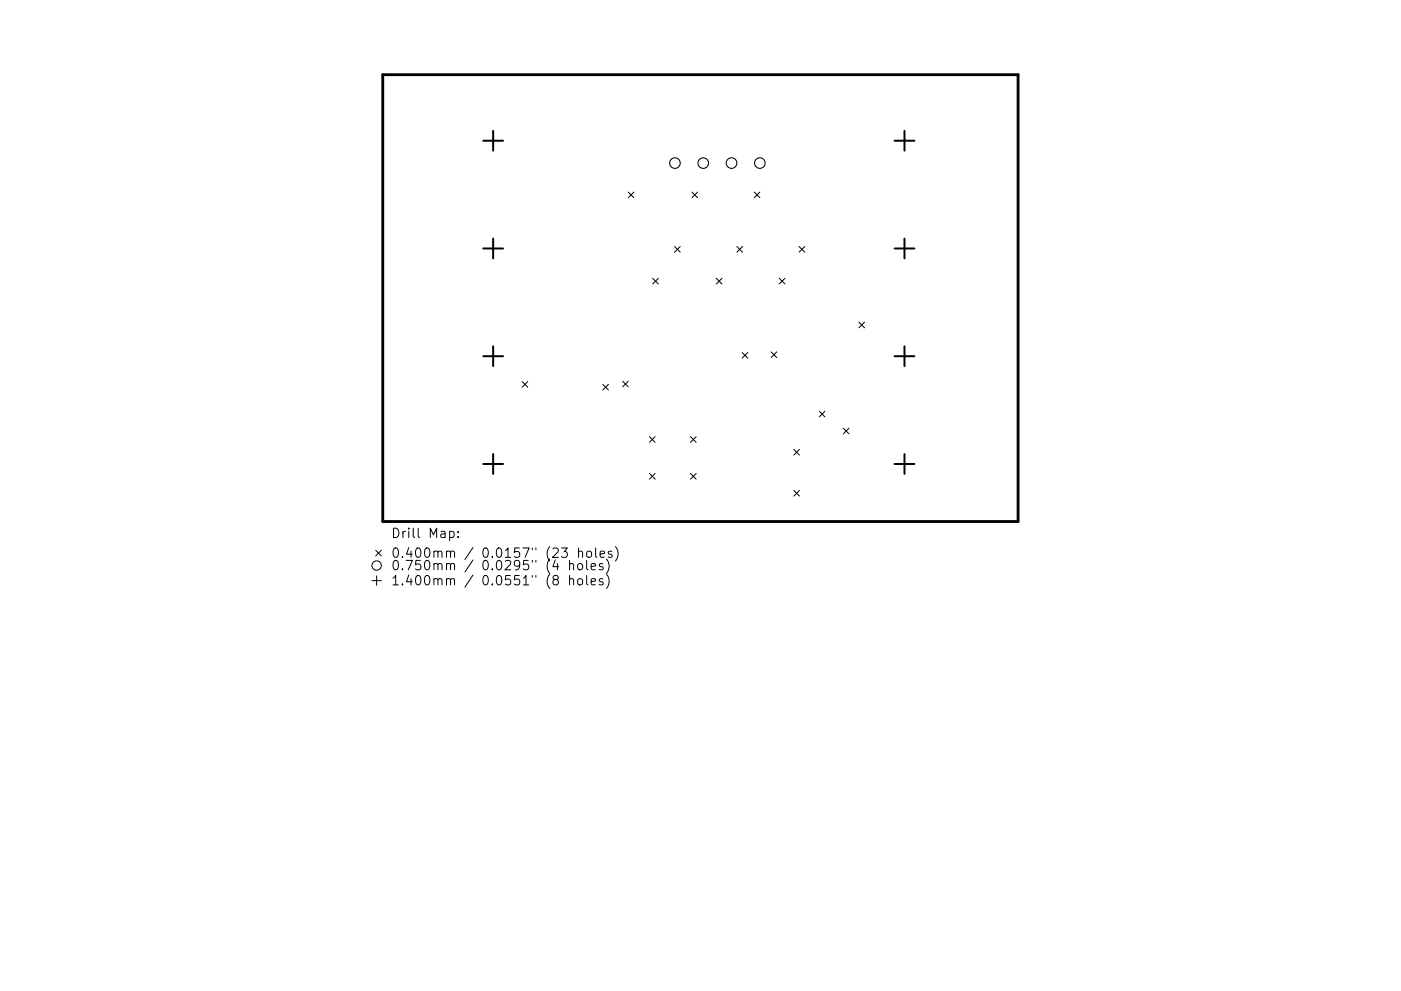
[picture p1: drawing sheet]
<svg xmlns="http://www.w3.org/2000/svg" width="297mm" height="210mm" viewBox="0 0 297 210" stroke-linecap="round" stroke-linejoin="round" font-family="sans-serif">
<defs><g id="words">
<g font-size="2.8">
<text x="82.9" y="114.2">Drill Map:</text>
<text x="82.9" y="118.4">0.400mm / 0.0157&quot; (23 holes)</text>
<text x="82.9" y="121">0.750mm / 0.0295&quot; (4 holes)</text>
<text x="82.9" y="124.2">1.400mm / 0.0551&quot; (8 holes)</text>
</g>
</g></defs>
<path d="M81.2 15.9h134.7v94.8h-134.7z" fill="none" stroke="#000" stroke-width=".6"/>
<g fill="none" stroke="#000" stroke-width=".21">
<path d="M133.2 40.8l1.2 1.2M134.4 40.8l-1.2 1.2M138.4 59.1l1.2 1.2M139.6 59.1l-1.2 1.2M143 52.3l1.2 1.2M144.2 52.3l-1.2 1.2M146.7 40.8l1.2 1.2M147.9 40.8l-1.2 1.2M151.9 59.1l1.2 1.2M153.1 59.1l-1.2 1.2M156.2 52.3l1.2 1.2M157.4 52.3l-1.2 1.2"/>
<path d="M159.9 40.8l1.2 1.2M161.1 40.8l-1.2 1.2M165.2 59.1l1.2 1.2M166.4 59.1l-1.2 1.2M169.4 52.3l1.2 1.2M170.6 52.3l-1.2 1.2M157.4 74.8l1.2 1.2M158.6 74.8l-1.2 1.2M163.5 74.7l1.2 1.2M164.7 74.7l-1.2 1.2M182.1 68.4l1.2 1.2M183.3 68.4l-1.2 1.2"/>
<path d="M110.7 81l1.2 1.2M111.9 81l-1.2 1.2M127.8 81.6l1.2 1.2M129 81.6l-1.2 1.2M132 80.9l1.2 1.2M133.2 80.9l-1.2 1.2M137.7 92.7l1.2 1.2M138.9 92.7l-1.2 1.2M146.4 92.7l1.2 1.2M147.6 92.7l-1.2 1.2M168.3 95.4l1.2 1.2M169.5 95.4l-1.2 1.2"/>
<path d="M173.7 87.3l1.2 1.2M174.9 87.3l-1.2 1.2M178.8 90.9l1.2 1.2M180 90.9l-1.2 1.2M79.7 116.8l1.2 1.2M80.9 116.8l-1.2 1.2M95.3 112.8l.6-.1 .4 .4v.6l-.2 .3h-.8M97.1 113.9v.2M97.1 112.8v.2M119 116.3h1.3l-.7 .7a.54 .54 0 0 1 .7 .4v.5l-.2 .3-.8 .1-.3-.2M120.8 119.8l.2-.2 .5 .1 .1 1.2M120.8 118.9v2"/>
<path d="M122.6 119.8l.3-.2a.54 .54 0 0 1 .6 .3l-.1 .8-.5 .2-.4-.4zM122.7 117.1l.3-.2 .4 .1 .1 1.3M122.7 116.3v2M124.4 118.9v1.7l.3 .3M124.5 117.1a.54 .54 0 0 1 .5-.2 .54 .54 0 0 1 .4 .4l-.1 .8a.54 .54 0 0 1-.5 .2 .54 .54 0 0 1-.4-.4zM126.3 116.3v1.7l.3 .3M127.2 117.6l1-.2-.1-.4-.6-.1-.3 .3 .1 1h.8M127.8 119.7l-.5-.1-.3 .2 .1 .3 .7 .2v.5h-.8M128.6 118.6a2.29 2.29 0 0 1 0 3.1M129.7 117l-.5-.1-.2 .3v.3l.7 .2v.5h-.7M130.5 116a2.29 2.29 0 0 1 0 3M137.7 100.5l1.2 1.2"/>
<path d="M138.9 100.5l-1.2 1.2M146.4 100.5l1.2 1.2M147.6 100.5l-1.2 1.2M168.3 104.1l1.2 1.2M169.5 104.1l-1.2 1.2M78.9 123.2h2M79.9 122.2v2M120.8 123a.5 .5 0 0 1 .8 0v1.1M120.8 122.1v2M122.6 123l.3-.2 .5 .2 .1 .7-.2 .3-.4 .1-.3-.2zM124.4 122.1v1.7l.3 .3M125.3 120.2l1-.2-.1-.3-.6-.1-.3 .2 .1 1h.8"/>
<path d="M125.3 123.4l1-.2-.1-.3-.6-.1-.3 .2 .1 1h.8M127.8 122.9l-.5-.1-.3 .2 .1 .3 .7 .2v.5h-.8M128.6 121.8a2.29 2.29 0 0 1 0 3.1"/>
<circle cx="79.9" cy="120" r="1"/>
</g>
<g fill="none" stroke="#000" stroke-width=".23">
<circle cx="143.1" cy="34.6" r="1.12"/>
<circle cx="149.1" cy="34.6" r="1.12"/>
<circle cx="155.1" cy="34.6" r="1.12"/>
<circle cx="161.1" cy="34.6" r="1.12"/>
</g>
<g fill="none" stroke="#000" stroke-width=".42">
<path d="M102.5 29.9h4.2M104.6 27.8v4.2M189.7 29.9h4.2M191.8 27.8v4.2M102.5 52.7h4.2M104.6 50.6v4.2M189.7 52.7h4.2M191.8 50.6v4.2M102.5 75.6h4.2M104.6 73.5v4.2M189.7 75.6h4.2M191.8 73.5v4.2"/>
<path d="M102.5 98.4h4.2M104.6 96.3v4.2M189.7 98.4h4.2M191.8 96.3v4.2"/>
</g>
<use href="#words"/>
</svg>
